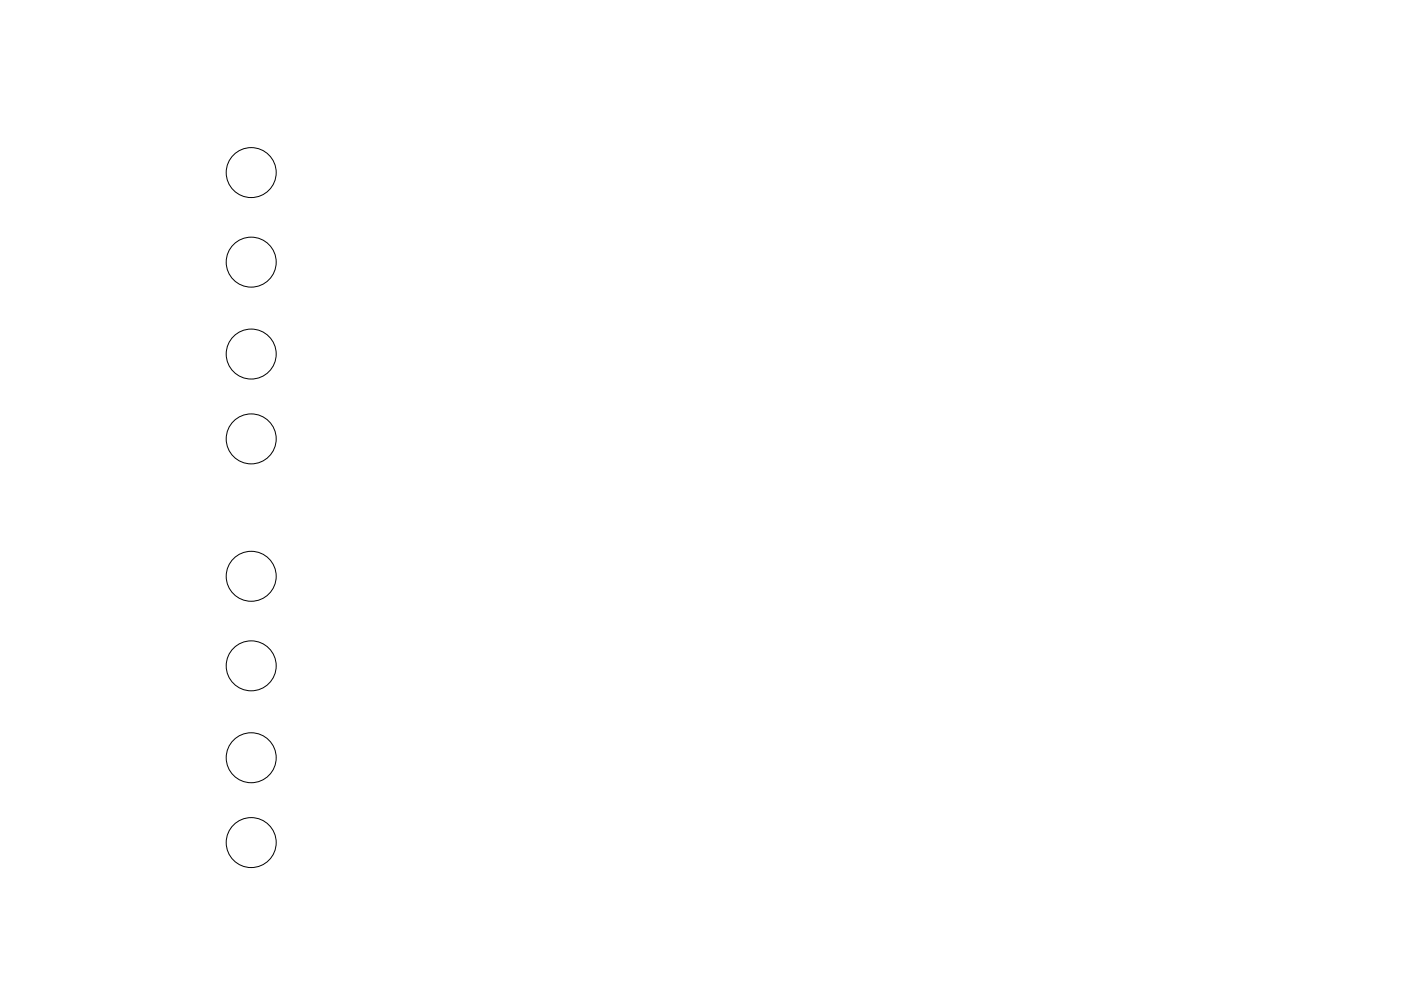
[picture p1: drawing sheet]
<svg xmlns="http://www.w3.org/2000/svg" width="297mm" height="210mm" viewBox="0 0 297 210" stroke-linecap="round" stroke-linejoin="round" font-family="sans-serif">
<g fill="none" stroke="#000" stroke-width=".21">
<circle cx="53.3" cy="36.6" r="5.3"/>
<circle cx="53.3" cy="55.6" r="5.3"/>
<circle cx="53.3" cy="75.1" r="5.3"/>
<circle cx="53.3" cy="93.1" r="5.3"/>
<circle cx="53.3" cy="122.3" r="5.3"/>
<circle cx="53.3" cy="141.3" r="5.3"/>
<circle cx="53.3" cy="178.8" r="5.3"/>
<circle cx="53.3" cy="160.8" r="5.3"/>
</g>
</svg>
